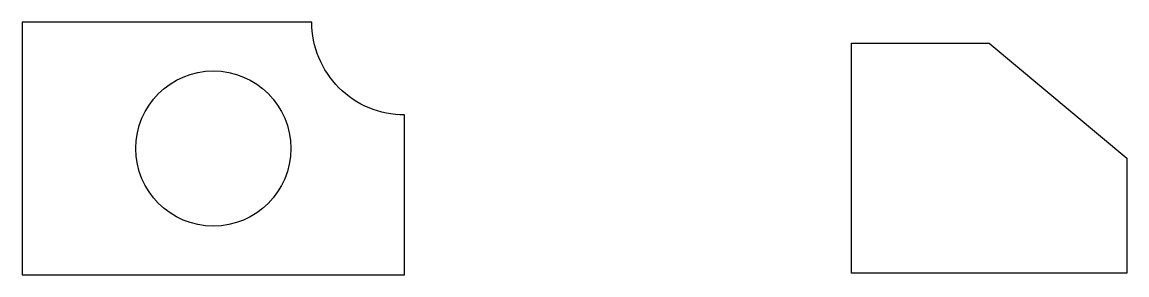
# Model space of a CAD drawing. Header units: millimetres. Extents: x 35 to 425, y 115 to 204.
import ezdxf

# ---------------------------------------------------------------- set-up
doc = ezdxf.new("R2010")
doc.units = ezdxf.units.MM

msp = doc.modelspace()

# ---------------------------------------------------------------- linework, layer by layer
msp.add_line((376.47, 196.2), (425.07, 155.66))
msp.add_lwpolyline([(137.53, 203.61), (35.33, 203.61), (35.33, 114.52), (170.26, 114.52), (170.26, 170.88, -0.414214)], format="xyb", close=True)
msp.add_lwpolyline([(425.07, 155.66), (425.07, 115.11), (327.88, 115.11), (327.88, 196.2), (376.47, 196.2)])
msp.add_circle((102.8, 159.06), 27.35)

doc.saveas('drawing.dxf')
